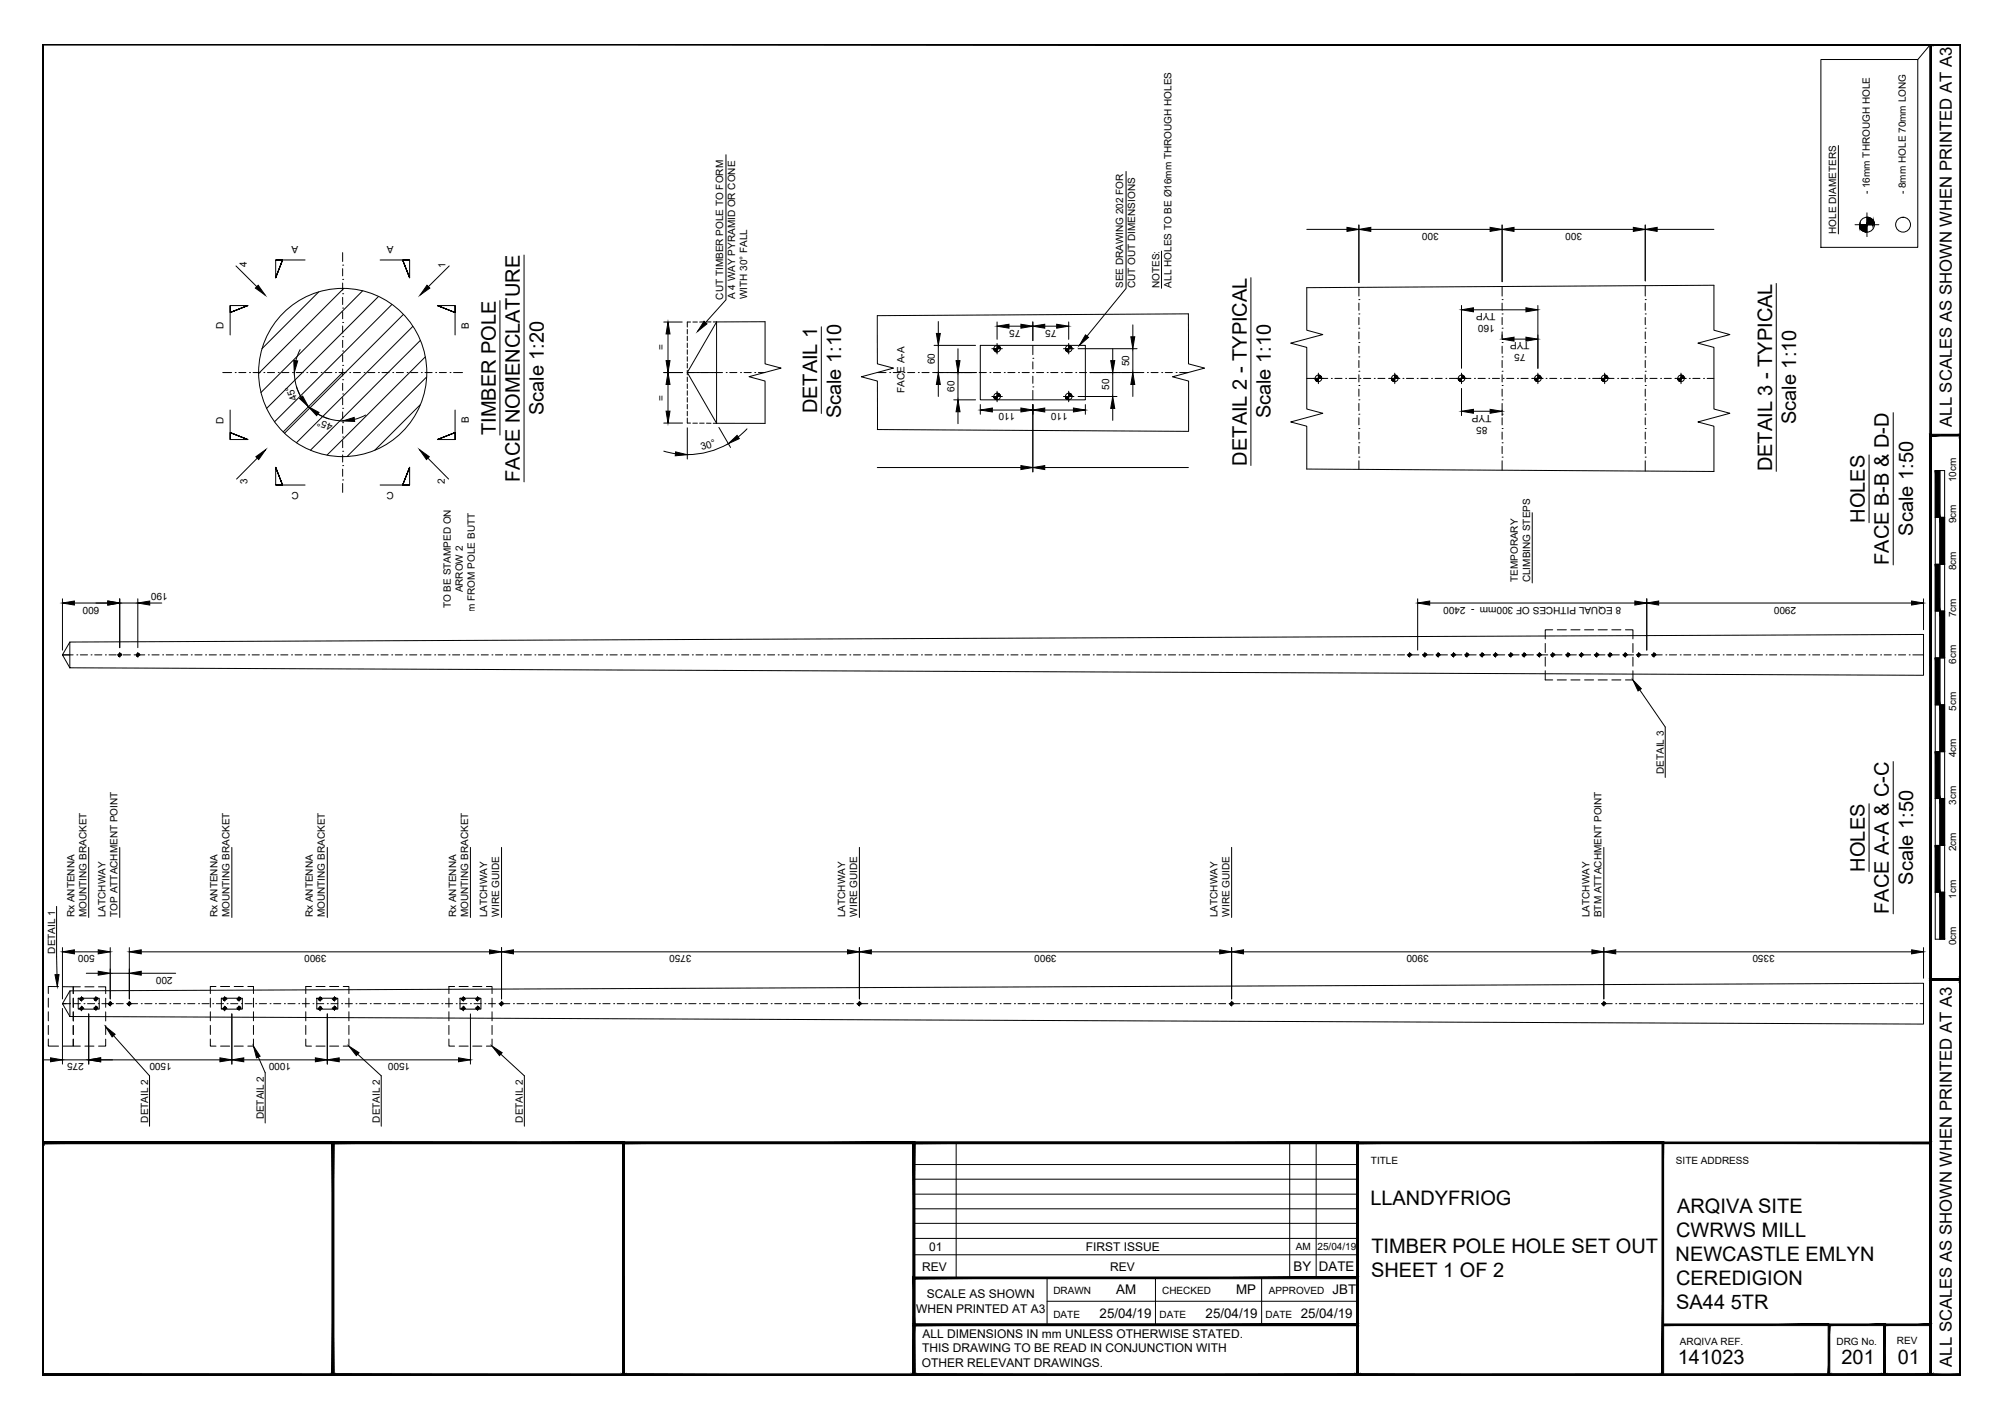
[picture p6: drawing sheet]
<svg xmlns="http://www.w3.org/2000/svg" width="420mm" height="297mm" viewBox="0 0 420 297" stroke-linecap="round" stroke-linejoin="round" font-family="sans-serif">
<defs><g id="words">
<g font-size="4.2">
<text x="114" y="87" transform="rotate(-90 114 87)">Scale 1:20</text>
<text x="171.2" y="86.6" transform="rotate(-90 171.2 86.6)">DETAIL 1</text>
<text x="176.3" y="87.7" transform="rotate(-90 176.3 87.7)">Scale 1:10</text>
<text x="266.3" y="87.7" transform="rotate(-90 266.3 87.7)">Scale 1:10</text>
<text x="376.4" y="88.9" transform="rotate(-90 376.4 88.9)">Scale 1:10</text>
<text x="103.9" y="91.1" transform="rotate(-90 103.9 91.1)">TIMBER POLE</text>
<text x="108.9" y="100.9" transform="rotate(-90 108.9 100.9)">FACE NOMENCLATURE</text>
<text x="261.2" y="97.5" transform="rotate(-90 261.2 97.5)">DETAIL 2 - TYPICAL</text>
<text x="371.3" y="98.7" transform="rotate(-90 371.3 98.7)">DETAIL 3 - TYPICAL</text>
<text x="390.8" y="109.5" transform="rotate(-90 390.8 109.5)">HOLES</text>
<text x="400.9" y="112.2" transform="rotate(-90 400.9 112.2)">Scale 1:50</text>
<text x="395.8" y="118.3" transform="rotate(-90 395.8 118.3)">FACE B-B &amp; D-D</text>
<text x="390.8" y="182.6" transform="rotate(-90 390.8 182.6)">HOLES</text>
<text x="400.9" y="185.3" transform="rotate(-90 400.9 185.3)">Scale 1:50</text>
<text x="395.8" y="191.4" transform="rotate(-90 395.8 191.4)">FACE A-A &amp; C-C</text>
<text x="287.2" y="252.5">LLANDYFRIOG</text>
<text x="351.5" y="254">ARQIVA SITE</text>
<text x="287.4" y="262.5">TIMBER POLE HOLE SET OUT</text>
<text x="351.2" y="259.1">CWRWS MILL</text>
<text x="287.3" y="267.6">SHEET 1 OF 2</text>
<text x="351.1" y="264.1">NEWCASTLE EMLYN</text>
<text x="351.2" y="269.2">CEREDIGION</text>
<text x="351.3" y="274.2">SA44 5TR</text>
<text x="351.6" y="285.7">141023</text>
<text x="385.9" y="285.7">201</text>
<text x="397.7" y="285.7">01</text>
</g>
<g font-size="3.5">
<text x="409" y="89.4" transform="rotate(-90 409 89.4)">ALL SCALES AS SHOWN WHEN PRINTED AT A3</text>
<text x="409" y="286.3" transform="rotate(-90 409 286.3)">ALL SCALES AS SHOWN WHEN PRINTED AT A3</text>
</g>
<g font-size="2.8">
<text x="271.1" y="266.3">BY</text>
<text x="276.4" y="266.3">DATE</text>
<text x="233.9" y="271.1">AM</text>
<text x="259" y="271.1">MP</text>
<text x="279.3" y="271.1">JBT</text>
<text x="230.4" y="276">25/04/19</text>
<text x="252.7" y="276">25/04/19</text>
<text x="272.6" y="276">25/04/19</text>
</g>
<g font-size="2.5">
<text x="194.7" y="262">01</text>
<text x="227.5" y="262">FIRST ISSUE</text>
<text x="193.3" y="266.2">REV</text>
<text x="232.6" y="266.2">REV</text>
<text x="192" y="275">WHEN PRINTED AT A3</text>
<text x="194.2" y="272">SCALE AS SHOWN</text>
<text x="193.3" y="280.3">ALL DIMENSIONS IN mm UNLESS OTHERWISE STATED.</text>
<text x="193.2" y="286.3">OTHER RELEVANT DRAWINGS.</text>
<text x="193.3" y="283.3">THIS DRAWING TO BE READ IN CONJUNCTION WITH</text>
</g>
<g font-size="2.1">
<text x="391.8" y="40.7" transform="rotate(-90 391.8 40.7)">- 16mm THROUGH HOLE</text>
<text x="399.4" y="40.7" transform="rotate(-90 399.4 40.7)">- 8mm HOLE 70mm LONG</text>
<text x="62.5" y="51.6" transform="rotate(-180 62.5 51.6)">A</text>
<text x="82.5" y="51.6" transform="rotate(-180 82.5 51.6)">A</text>
<text x="301.5" y="48.8" transform="rotate(-180 301.5 48.8)">300</text>
<text x="331.5" y="48.8" transform="rotate(-180 331.5 48.8)">300</text>
<text x="384.8" y="49" transform="rotate(-90 384.8 49)">HOLE DIAMETERS</text>
<text x="51.7" y="55.8" transform="rotate(-90 51.7 55.8)">4</text>
<text x="93.4" y="56" transform="rotate(-90 93.4 56)">1</text>
<text x="151.5" y="62.8" transform="rotate(-90 151.5 62.8)">CUT TIMBER POLE TO FORM</text>
<text x="154" y="62.7" transform="rotate(-90 154 62.7)">A 4 WAY PYRAMID OR CONE</text>
<text x="156.6" y="62.7" transform="rotate(-90 156.6 62.7)">WITH 30° FALL</text>
<text x="235.4" y="60.3" transform="rotate(-90 235.4 60.3)">SEE DRAWING 202 FOR</text>
<text x="237.9" y="60.3" transform="rotate(-90 237.9 60.3)">CUT OUT DIMENSIONS</text>
<text x="243" y="60.4" transform="rotate(-90 243 60.4)">NOTES:</text>
<text x="245.5" y="60.2" transform="rotate(-90 245.5 60.2)">ALL HOLES TO BE Ø16mm THROUGH HOLES</text>
<text x="313.4" y="65.6" transform="rotate(-180 313.4 65.6)">TYP</text>
<text x="46.8" y="68.9" transform="rotate(-90 46.8 68.9)">D</text>
<text x="98.2" y="68.9" transform="rotate(-90 98.2 68.9)">B</text>
<text x="213.9" y="69.1" transform="rotate(-180 213.9 69.1)">75</text>
<text x="221.4" y="69.1" transform="rotate(-180 221.4 69.1)">75</text>
<text x="313.2" y="68.1" transform="rotate(-180 313.2 68.1)">160</text>
<text x="320.5" y="71.7" transform="rotate(-180 320.5 71.7)">TYP</text>
<text x="139.3" y="73.4" transform="rotate(-90 139.3 73.4)">=</text>
<text x="195.9" y="76.3" transform="rotate(-90 195.9 76.3)">60</text>
<text x="236.7" y="76.7" transform="rotate(-90 236.7 76.7)">50</text>
<text x="319.7" y="74.2" transform="rotate(-180 319.7 74.2)">75</text>
<text x="62.3" y="83.6" transform="rotate(-112 62.3 83.6)">45°</text>
<text x="139.3" y="83.9" transform="rotate(-90 139.3 83.9)">=</text>
<text x="189.6" y="82.3" transform="rotate(-90 189.6 82.3)">FACE A-A</text>
<text x="200" y="82.1" transform="rotate(-90 200 82.1)">60</text>
<text x="232.4" y="81.7" transform="rotate(-90 232.4 81.7)">50</text>
<text x="46.8" y="88.7" transform="rotate(-90 46.8 88.7)">D</text>
<text x="69.8" y="88.8" transform="rotate(-162 69.8 88.8)">45°</text>
<text x="98.2" y="88.6" transform="rotate(-90 98.2 88.6)">B</text>
<text x="212.8" y="86.6" transform="rotate(-180 212.8 86.6)">110</text>
<text x="223.8" y="86.6" transform="rotate(-180 223.8 86.6)">110</text>
<text x="311.7" y="89.4" transform="rotate(-180 311.7 89.4)">85</text>
<text x="312.5" y="86.8" transform="rotate(-180 312.5 86.8)">TYP</text>
<text x="147.1" y="94.3" transform="rotate(-16 147.1 94.3)">30°</text>
<text x="51.9" y="101.3" transform="rotate(-91 51.9 101.3)">3</text>
<text x="93.2" y="101.3" transform="rotate(-89 93.2 101.3)">2</text>
<text x="409.9" y="101" transform="rotate(-90 409.9 101)">10cm</text>
<text x="62.6" y="103" transform="rotate(-180 62.6 103)">C</text>
<text x="82.5" y="103" transform="rotate(-180 82.5 103)">C</text>
<text x="409.9" y="109.6" transform="rotate(-90 409.9 109.6)">9cm</text>
<text x="409.9" y="119.5" transform="rotate(-90 409.9 119.5)">8cm</text>
<text x="35.1" y="124.3" transform="rotate(-180 35.1 124.3)">190</text>
<text x="97" y="124.1" transform="rotate(-90 97 124.1)">ARROW 2</text>
<text x="318.1" y="121.9" transform="rotate(-90 318.1 121.9)">TEMPORARY</text>
<text x="320.6" y="122" transform="rotate(-90 320.6 122)">CLIMBING STEPS</text>
<text x="20.8" y="127.1" transform="rotate(-180 20.8 127.1)">600</text>
<text x="94.5" y="127.4" transform="rotate(-90 94.5 127.4)">TO BE STAMPED ON</text>
<text x="99.5" y="131.1" transform="rotate(-90 99.5 131.1)">3.5m FROM POLE BUTT</text>
<text x="339.7" y="127.1" transform="rotate(-180 339.7 127.1)">8 EQUAL PITHCES OF 300mm - 2400</text>
<text x="376.4" y="127.1" transform="rotate(-180 376.4 127.1)">2900</text>
<text x="409.9" y="129.3" transform="rotate(-90 409.9 129.3)">7cm</text>
<text x="409.9" y="139.1" transform="rotate(-90 409.9 139.1)">6cm</text>
<text x="409.9" y="148.9" transform="rotate(-90 409.9 148.9)">5cm</text>
<text x="409.9" y="158.6" transform="rotate(-90 409.9 158.6)">4cm</text>
<text x="348.6" y="162.1" transform="rotate(-90 348.6 162.1)">DETAIL 3</text>
<text x="409.9" y="168.6" transform="rotate(-90 409.9 168.6)">3cm</text>
<text x="409.9" y="178.3" transform="rotate(-90 409.9 178.3)">2cm</text>
<text x="409.9" y="188.3" transform="rotate(-90 409.9 188.3)">1cm</text>
<text x="15.6" y="192.2" transform="rotate(-90 15.6 192.2)">Rx ANTENNA</text>
<text x="18.1" y="192.1" transform="rotate(-90 18.1 192.1)">MOUNTING BRACKET</text>
<text x="22.1" y="192.1" transform="rotate(-90 22.1 192.1)">LATCHWAY</text>
<text x="24.6" y="192" transform="rotate(-90 24.6 192)">TOP ATTACHMENT POINT</text>
<text x="45.6" y="192.2" transform="rotate(-90 45.6 192.2)">Rx ANTENNA</text>
<text x="48.1" y="192.1" transform="rotate(-90 48.1 192.1)">MOUNTING BRACKET</text>
<text x="65.6" y="192.2" transform="rotate(-90 65.6 192.2)">Rx ANTENNA</text>
<text x="68.1" y="192.1" transform="rotate(-90 68.1 192.1)">MOUNTING BRACKET</text>
<text x="95.6" y="192.2" transform="rotate(-90 95.6 192.2)">Rx ANTENNA</text>
<text x="98.1" y="192.1" transform="rotate(-90 98.1 192.1)">MOUNTING BRACKET</text>
<text x="102.1" y="192.1" transform="rotate(-90 102.1 192.1)">LATCHWAY</text>
<text x="104.6" y="192" transform="rotate(-90 104.6 192)">WIRE GUIDE</text>
<text x="177.1" y="192.1" transform="rotate(-90 177.1 192.1)">LATCHWAY</text>
<text x="179.6" y="192" transform="rotate(-90 179.6 192)">WIRE GUIDE</text>
<text x="255.1" y="192.1" transform="rotate(-90 255.1 192.1)">LATCHWAY</text>
<text x="257.6" y="192" transform="rotate(-90 257.6 192)">WIRE GUIDE</text>
<text x="333.1" y="192.1" transform="rotate(-90 333.1 192.1)">LATCHWAY</text>
<text x="335.6" y="192.1" transform="rotate(-90 335.6 192.1)">BTM ATTACHMENT POINT</text>
<text x="409.9" y="198" transform="rotate(-90 409.9 198)">0cm</text>
<text x="11.6" y="199.7" transform="rotate(-90 11.6 199.7)">DETAIL 1</text>
<text x="19.8" y="200.1" transform="rotate(-180 19.8 200.1)">500</text>
<text x="68.4" y="200.1" transform="rotate(-180 68.4 200.1)">3900</text>
<text x="144.9" y="200.1" transform="rotate(-180 144.9 200.1)">3750</text>
<text x="221.4" y="200.1" transform="rotate(-180 221.4 200.1)">3900</text>
<text x="299.4" y="200.1" transform="rotate(-180 299.4 200.1)">3900</text>
<text x="371.9" y="200.1" transform="rotate(-180 371.9 200.1)">3350</text>
<text x="36.2" y="204.6" transform="rotate(-180 36.2 204.6)">200</text>
<text x="17.6" y="222.7" transform="rotate(-180 17.6 222.7)">275</text>
<text x="36" y="222.7" transform="rotate(-180 36 222.7)">1500</text>
<text x="61" y="222.7" transform="rotate(-180 61 222.7)">1000</text>
<text x="86" y="222.7" transform="rotate(-180 86 222.7)">1500</text>
<text x="31" y="235.2" transform="rotate(-90 31 235.2)">DETAIL 2</text>
<text x="55.3" y="234.5" transform="rotate(-90 55.3 234.5)">DETAIL 2</text>
<text x="79.6" y="235.2" transform="rotate(-90 79.6 235.2)">DETAIL 2</text>
<text x="109.6" y="235.2" transform="rotate(-90 109.6 235.2)">DETAIL 2</text>
<text x="287.3" y="243.9">TITLE</text>
<text x="351.2" y="243.9">SITE ADDRESS</text>
<text x="271.5" y="261.9">AM</text>
<text x="276.1" y="261.9">25/04/19</text>
<text x="220.8" y="271.1">DRAWN</text>
<text x="243.5" y="271.1">CHECKED</text>
<text x="265.9" y="271.1">APPROVED</text>
<text x="220.8" y="276">DATE</text>
<text x="243" y="276">DATE</text>
<text x="265.2" y="276">DATE</text>
<text x="352.1" y="281.6">ARQIVA REF.</text>
<text x="384.8" y="281.6">DRG No.</text>
<text x="397.5" y="281.6">REV</text>
</g>
</g></defs>
<!-- layer: 0 -->
<g fill="none" stroke="#000" stroke-width=".21">
<path d="M344.8 59.8v2.2M216.4 78h.1M216.4 75.1h.1M216.4 72.3v2M216.4 75.8v1.5M216.4 78.8v1.5M284.8 77.8h.1M284.8 74.8h.1M284.8 71.8h.1M284.8 68.7h.1M284.8 65.8h.1M284.8 62.8h.1"/>
<path d="M284.8 60.2v1.8M284.8 63.5v1.5M284.8 66.5v1.5M284.8 69.5v1.5M284.8 72.5v1.5M284.8 75.5v1.5M284.8 78.5v1.5M314.8 77.8h.1M314.8 74.8h.1M314.8 71.8h.1M314.8 68.7h.1M314.8 65.8h.1"/>
<path d="M314.8 62.8h.1M314.8 60v2M314.8 63.5v1.5M314.8 66.5v1.5M314.8 69.5v1.5M314.8 72.5v1.5M314.8 75.5v1.5M314.8 78.5v1.5M344.8 77.8h.1M344.8 74.8h.1M344.8 71.8h.1M344.8 68.7h.1"/>
<path d="M344.8 65.8h.1M344.8 62.8h.1M344.8 63.5v1.5M344.8 66.5v1.5M344.8 69.5v1.5M344.8 72.5v1.5M344.8 75.5v1.5M344.8 78.5v1.5M216.4 81h.1M216.4 81.8v2M284.8 95.8h.1M284.8 92.8h.1"/>
<path d="M284.8 89.8h.1M284.8 86.8h.1M284.8 83.8h.1M284.8 80.8h.1M284.8 81.5v1.5M284.8 84.5v1.5M284.8 87.5v1.5M284.8 90.5v1.5M284.8 93.5v1.5M284.8 96.5v1.8M314.8 95.8h.1M314.8 92.8h.1"/>
<path d="M314.8 89.8h.1M314.8 86.8h.1M314.8 83.8h.1M314.8 80.8h.1M314.8 81.5v1.5M314.8 84.5v1.5M314.8 87.5v1.5M314.8 90.5v1.5M314.8 93.5v1.5M314.8 96.5v2M344.8 95.8h.1M344.8 92.8h.1"/>
<path d="M344.8 89.8h.1M344.8 86.8h.1M344.8 83.8h.1M344.8 80.8h.1M344.8 81.5v1.5M344.8 84.5v1.5M344.8 87.5v1.5M344.8 90.5v1.5M344.8 93.5v1.5M344.8 96.5v2.2M405.5 98.6h2v98.1h-2zM406.5 98.6v98.1"/>
<path d="M405.5 118.2h2M405.5 108.4h2M13.1 137.2h2.2M16.1 137.2h.1M16.8 137.2h1.5M19.1 137.2h.1M19.8 137.2h1.5M22.1 137.2h.1M22.8 137.2h1.5M25.1 137.2h.1M25.8 137.2h1.5M28.1 137.2h.1"/>
<path d="M28.8 137.2h1.5M31.1 137.2h.1M31.8 137.2h1.5M34.1 137.2h.1M34.8 137.2h1.5M37.1 137.2h.1M37.8 137.2h1.5M40.1 137.2h.1M40.8 137.2h1.5M43.1 137.2h.1M43.8 137.2h1.5M46.1 137.2h.1"/>
<path d="M46.8 137.2h1.5M49.1 137.2h.1M49.8 137.2h1.5M52.1 137.2h.1M52.8 137.2h1.5M55.1 137.2h.1M55.8 137.2h1.5M58.1 137.2h.1M58.8 137.2h1.5M61.1 137.2h.1M61.8 137.2h1.5M64.1 137.2h.1"/>
<path d="M64.8 137.2h1.5M67.1 137.2h.1M67.8 137.2h1.5M70.1 137.2h.1M70.8 137.2h1.5M73.1 137.2h.1M73.8 137.2h1.5M76.1 137.2h.1M76.8 137.2h1.5M79.1 137.2h.1M79.8 137.2h1.5M82.1 137.2h.1"/>
<path d="M82.8 137.2h1.5M85.1 137.2h.1M85.8 137.2h1.5M88.1 137.2h.1M88.8 137.2h1.5M91.1 137.2h.1M91.8 137.2h1.5M94.1 137.2h.1M94.8 137.2h1.5M97.1 137.2h.1M97.8 137.2h1.5M100.1 137.2h.1"/>
<path d="M100.8 137.2h1.5M103.1 137.2h.1M103.8 137.2h1.5M106.1 137.2h.1M106.8 137.2h1.5M109.1 137.2h.1M109.8 137.2h1.5M112.1 137.2h.1M112.8 137.2h1.5M115.1 137.2h.1M115.8 137.2h1.5M118.1 137.2h.1"/>
<path d="M118.8 137.2h1.5M121.1 137.2h.1M121.8 137.2h1.5M124.1 137.2h.1M124.8 137.2h1.5M127.1 137.2h.1M127.8 137.2h1.5M130.1 137.2h.1M130.8 137.2h1.5M133.1 137.2h.1M133.8 137.2h1.5M136.1 137.2h.1"/>
<path d="M136.8 137.2h1.5M139.1 137.2h.1M139.8 137.2h1.5M142.1 137.2h.1M142.8 137.2h1.5M145.1 137.2h.1M145.8 137.2h1.5M148.1 137.2h.1M148.8 137.2h1.5M151.1 137.2h.1M151.8 137.2h1.5M154.1 137.2h.1"/>
<path d="M154.8 137.2h1.5M157.1 137.2h.1M157.8 137.2h1.5M160.1 137.2h.1M160.8 137.2h1.5M163.1 137.2h.1M163.8 137.2h1.5M166.1 137.2h.1M166.8 137.2h1.5M169.1 137.2h.1M169.8 137.2h1.5M172.1 137.2h.1"/>
<path d="M172.8 137.2h1.5M175.1 137.2h.1M175.8 137.2h1.5M178.1 137.2h.1M178.8 137.2h1.5M181.1 137.2h.1M181.8 137.2h1.5M184.1 137.2h.1M184.8 137.2h1.5M187.1 137.2h.1M187.8 137.2h1.5M190.1 137.2h.1"/>
<path d="M190.8 137.2h1.5M193.1 137.2h.1M193.8 137.2h1.5M196.1 137.2h.1M196.8 137.2h1.5M199.1 137.2h.1M199.8 137.2h1.5M202.1 137.2h.1M202.8 137.2h1.5M205.1 137.2h.1M205.8 137.2h1.5M208.1 137.2h.1"/>
<path d="M208.8 137.2h1.5M211.1 137.2h.1M211.8 137.2h1.5M214.1 137.2h.1M214.8 137.2h1.5M217.1 137.2h.1M217.8 137.2h1.5M220.1 137.2h.1M220.8 137.2h1.5M223.1 137.2h.1M223.8 137.2h1.5M226.1 137.2h.1"/>
<path d="M226.8 137.2h1.5M229.1 137.2h.1M229.8 137.2h1.5M232.1 137.2h.1M232.8 137.2h1.5M235.1 137.2h.1M235.8 137.2h1.5M238.1 137.2h.1M238.8 137.2h1.5M241.1 137.2h.1M241.8 137.2h1.5M244.1 137.2h.1"/>
<path d="M244.8 137.2h1.5M247.1 137.2h.1M247.8 137.2h1.5M250.1 137.2h.1M250.8 137.2h1.5M253.1 137.2h.1M253.8 137.2h1.5M256.1 137.2h.1M256.8 137.2h1.5M259.1 137.2h.1M259.8 137.2h1.5M262.1 137.2h.1"/>
<path d="M262.8 137.2h1.5M265.1 137.2h.1M265.8 137.2h1.5M268.1 137.2h.1M268.8 137.2h1.5M271.1 137.2h.1M271.8 137.2h1.5M274.1 137.2h.1M274.8 137.2h1.5M277.1 137.2h.1M277.8 137.2h1.5M280.1 137.2h.1"/>
<path d="M280.8 137.2h1.5M283.1 137.2h.1M283.8 137.2h1.5M286.1 137.2h.1M286.8 137.2h1.5M289.1 137.2h.1M289.8 137.2h1.5M292.1 137.2h.1M292.8 137.2h1.5M295.1 137.2h.1M295.8 137.2h1.5M298.1 137.2h.1"/>
<path d="M298.8 137.2h1.5M301.1 137.2h.1M301.8 137.2h1.5M304.1 137.2h.1M304.8 137.2h1.5M307.1 137.2h.1M307.8 137.2h1.5M310.1 137.2h.1M310.8 137.2h1.5M313.1 137.2h.1M313.8 137.2h1.5M316.1 137.2h.1"/>
<path d="M316.8 137.2h1.5M319.1 137.2h.1M319.8 137.2h1.5M322.1 137.2h.1M322.8 137.2h1.5M325.1 137.2h.1M325.8 137.2h1.5M328.1 137.2h.1M328.8 137.2h1.5M331.1 137.2h.1M331.8 137.2h1.5M334.1 137.2h.1"/>
<path d="M334.8 137.2h1.5M337.1 137.2h.1M337.8 137.2h1.5M340.1 137.2h.1M340.8 137.2h1.5M343.1 137.2h.1M343.8 137.2h1.5M346.1 137.2h.1M346.8 137.2h1.5M349.1 137.2h.1M349.8 137.2h1.5M352.1 137.2h.1"/>
<path d="M352.8 137.2h1.5M355.1 137.2h.1M355.8 137.2h1.5M358.1 137.2h.1M358.8 137.2h1.5M361.1 137.2h.1M361.8 137.2h1.5M364.1 137.2h.1M364.8 137.2h1.5M367.1 137.2h.1M367.8 137.2h1.5M370.1 137.2h.1"/>
<path d="M370.8 137.2h1.5M373.1 137.2h.1M373.8 137.2h1.5M376.1 137.2h.1M376.8 137.2h1.5M379.1 137.2h.1M379.8 137.2h1.5M382.1 137.2h.1M382.8 137.2h1.5M385.1 137.2h.1M385.8 137.2h1.5M388.1 137.2h.1"/>
<path d="M388.8 137.2h1.5M391.1 137.2h.1M391.8 137.2h1.5M394.1 137.2h.1M394.8 137.2h1.5M397.1 137.2h.1M397.8 137.2h1.5M400.1 137.2h.1M400.8 137.2h2.3M405.5 137.8h2M405.5 128h2M405.5 157.5h2"/>
<path d="M405.5 147.7h2M405.5 177.1h2M405.5 167.3h2M405.5 186.9h2M13.1 210.2h.8M14.6 210.2h.1M15.3 210.2h1.5M17.6 210.2h.1M18.3 210.2h1.5M20.6 210.2h.1M21.3 210.2h1.5M23.6 210.2h.1"/>
<path d="M24.3 210.2h1.5M26.6 210.2h.1M27.3 210.2h1.5M29.6 210.2h.1M30.3 210.2h1.5M32.6 210.2h.1M33.3 210.2h1.5M35.6 210.2h.1M36.4 210.2h1.4M38.6 210.2h.1M39.3 210.2h1.5M41.6 210.2h.1"/>
<path d="M42.3 210.2h1.5M44.6 210.2h.1M45.3 210.2h1.5M47.6 210.2h.1M48.3 210.2h1.5M50.6 210.2h.1M51.3 210.2h1.5M53.6 210.2h.1M54.3 210.2h1.5M56.6 210.2h.1M57.3 210.2h1.6M59.6 210.2h.1"/>
<path d="M60.3 210.2h1.5M62.6 210.2h.1M63.3 210.2h1.5M65.6 210.2h.1M66.3 210.2h1.5M68.6 210.2h.1M69.3 210.2h1.5M71.6 210.2h.1M72.3 210.2h1.5M74.6 210.2h.1M75.3 210.2h1.5M77.6 210.2h.1"/>
<path d="M78.3 210.2h1.5M80.6 210.2h.1M81.4 210.2h1.4M83.6 210.2h.1M84.3 210.2h1.5M86.6 210.2h.1M87.3 210.2h1.5M89.6 210.2h.1M90.3 210.2h1.5M92.6 210.2h.1M93.3 210.2h1.5M95.6 210.2h.1"/>
<path d="M96.3 210.2h1.5M98.6 210.2h.1M99.3 210.2h1.5M101.6 210.2h.1M102.3 210.2h1.5M104.6 210.2h.1M105.3 210.2h1.5M107.6 210.2h.1M108.3 210.2h1.5M110.6 210.2h.1M111.3 210.2h1.5M113.6 210.2h.1"/>
<path d="M114.3 210.2h1.5M116.6 210.2h.1M117.3 210.2h1.5M119.6 210.2h.1M120.3 210.2h1.5M122.6 210.2h.1M123.3 210.2h1.5M125.6 210.2h.1M126.3 210.2h1.5M128.6 210.2h.1M129.3 210.2h1.5M131.6 210.2h.1"/>
<path d="M132.3 210.2h1.5M134.6 210.2h.1M135.3 210.2h1.5M137.6 210.2h.1M138.3 210.2h1.5M140.6 210.2h.1M141.3 210.2h1.5M143.6 210.2h.1M144.3 210.2h1.5M146.6 210.2h.1M147.3 210.2h1.5M149.6 210.2h.1"/>
<path d="M150.3 210.2h1.5M152.6 210.2h.1M153.3 210.2h1.5M155.6 210.2h.1M156.3 210.2h1.5M158.6 210.2h.1M159.3 210.2h1.5M161.6 210.2h.1M162.3 210.2h1.5M164.6 210.2h.1M165.3 210.2h1.5M167.6 210.2h.1"/>
<path d="M168.3 210.2h1.5M170.6 210.2h.1M171.3 210.2h1.5M173.6 210.2h.1M174.3 210.2h1.5M176.6 210.2h.1M177.3 210.2h1.5M179.6 210.2h.1M180.3 210.2h1.5M182.6 210.2h.1M183.3 210.2h1.5M185.6 210.2h.1"/>
<path d="M186.3 210.2h1.5M188.6 210.2h.1M189.3 210.2h1.5M191.6 210.2h.1M192.3 210.2h1.5M194.6 210.2h.1M195.3 210.2h1.5M197.6 210.2h.1M198.3 210.2h1.5M200.6 210.2h.1M201.3 210.2h1.5M203.6 210.2h.1"/>
<path d="M204.3 210.2h1.5M206.6 210.2h.1M207.3 210.2h1.5M209.6 210.2h.1M210.3 210.2h1.5M212.6 210.2h.1M213.3 210.2h1.5M215.6 210.2h.1M216.3 210.2h1.5M218.6 210.2h.1M219.3 210.2h1.5M221.6 210.2h.1"/>
<path d="M222.3 210.2h1.5M224.6 210.2h.1M225.3 210.2h1.5M227.6 210.2h.1M228.3 210.2h1.5M230.6 210.2h.1M231.3 210.2h1.5M233.6 210.2h.1M234.3 210.2h1.5M236.6 210.2h.1M237.3 210.2h1.5M239.6 210.2h.1"/>
<path d="M240.3 210.2h1.5M242.6 210.2h.1M243.3 210.2h1.5M245.6 210.2h.1M246.3 210.2h1.5M248.6 210.2h.1M249.3 210.2h1.5M251.6 210.2h.1M252.3 210.2h1.5M254.6 210.2h.1M255.3 210.2h1.5M257.6 210.2h.1"/>
<path d="M258.3 210.2h1.5M260.6 210.2h.1M261.3 210.2h1.5M263.6 210.2h.1M264.3 210.2h1.5M266.6 210.2h.1M267.3 210.2h1.5M269.6 210.2h.1M270.3 210.2h1.5M272.6 210.2h.1M273.3 210.2h1.5M275.6 210.2h.1"/>
<path d="M276.3 210.2h1.5M278.6 210.2h.1M279.3 210.2h1.5M281.6 210.2h.1M282.3 210.2h1.5M284.6 210.2h.1M285.3 210.2h1.5M287.6 210.2h.1M288.3 210.2h1.5M290.6 210.2h.1M291.3 210.2h1.5M293.6 210.2h.1"/>
<path d="M294.3 210.2h1.5M296.6 210.2h.1M297.3 210.2h1.5M299.6 210.2h.1M300.3 210.2h1.5M302.6 210.2h.1M303.3 210.2h1.5M305.6 210.2h.1M306.3 210.2h1.5M308.6 210.2h.1M309.3 210.2h1.5M311.6 210.2h.1"/>
<path d="M312.3 210.2h1.5M314.6 210.2h.1M315.3 210.2h1.5M317.6 210.2h.1M318.3 210.2h1.5M320.6 210.2h.1M321.3 210.2h1.5M323.6 210.2h.1M324.3 210.2h1.5M326.6 210.2h.1M327.3 210.2h1.5M329.6 210.2h.1"/>
<path d="M330.3 210.2h1.5M332.6 210.2h.1M333.3 210.2h1.5M335.6 210.2h.1M336.3 210.2h1.5M338.6 210.2h.1M339.3 210.2h1.5M341.6 210.2h.1M342.3 210.2h1.5M344.6 210.2h.1M345.3 210.2h1.5M347.6 210.2h.1"/>
<path d="M348.3 210.2h1.5M350.6 210.2h.1M351.3 210.2h1.5M353.6 210.2h.1M354.3 210.2h1.5M356.6 210.2h.1M357.3 210.2h1.5M359.6 210.2h.1M360.3 210.2h1.5M362.6 210.2h.1M363.3 210.2h1.5M365.6 210.2h.1"/>
<path d="M366.3 210.2h1.5M368.6 210.2h.1M369.3 210.2h1.5M371.6 210.2h.1M372.3 210.2h1.5M374.6 210.2h.1M375.3 210.2h1.5M377.6 210.2h.1M378.3 210.2h1.5M380.6 210.2h.1M381.3 210.2h1.5M383.6 210.2h.1"/>
<path d="M384.3 210.2h1.5M386.6 210.2h.1M387.3 210.2h1.5M389.6 210.2h.1M390.3 210.2h1.5M392.6 210.2h.1M393.3 210.2h1.5M395.6 210.2h.1M396.3 210.2h1.5M398.6 210.2h.1M399.3 210.2h1.5M401.6 210.2h.1"/>
<path d="M402.3 210.2h.8M200.4 239.4v28.3M270.3 239.4v28.3M275.8 239.4v28.3M191.5 250.1h93M191.5 247h93M191.5 243.9h93M191.5 256.3h93M191.5 253.2h93M191.5 259.4h93M191.5 262.8h93M219.4 267.7v9.8"/>
<path d="M219.4 272.6h65.1M242.1 267.7v9.8M264.4 267.7v9.8"/>
</g>
<!-- layer: MEDIUM THICKNESS -->
<g fill="none" stroke="#000" stroke-width=".21">
<path d="M359.2 59.8l-85.4 .5M388.7 47.1h5M391.2 44.6v5M144 78h6.2M150.2 67.4l-6.2 10.6 6.2 10.7M150.2 67.4v21.3M160.3 67.4h-10.1M207.8 73h2.2M208.9 71.9v2.2M222.8 73h2.3M224 71.9v2.2M249 65.7l-65.2 .4"/>
<path d="M275.2 79.3h2.2M276.3 78.2v2.2M291.2 79.3h2.2M292.3 78.2v2.2M305.2 79.3h2.2M306.3 78.2v2.2M321.2 79.3h2.2M322.3 78.2v2.2M335.2 79.3h2.2M336.3 78.2v2.2M351.2 79.3h2.2M352.3 78.2v2.2"/>
<path d="M150.2 88.7h10.1M183.8 90l65.2 .4M207.8 83.1h2.2M208.9 82v2.2M222.8 83.1h2.3M224 82v2.2M273.8 98.3l85.4 .5M14.6 134.5l388.5-1.6v8.6l-388.5-1.6zM14.6 137.2h-1.5l1.5 2.7M14.6 134.5l-1.5 2.7M14.7 207.6l388.4-1.6v8.5l-388.4-1.6zM14.7 210.2h-1.6l1.6 2.7"/>
<path d="M14.7 207.6l-1.6 2.6"/>
<circle cx="391.2" cy="47.1" r="1.56"/>
<circle cx="398.8" cy="47.1" r="1.56"/>
<circle cx="71.8" cy="78" r="17.6"/>
<circle cx="209" cy="73" r=".69"/>
<circle cx="224" cy="73" r=".69"/>
<circle cx="276.3" cy="79.3" r=".69"/>
<circle cx="292.3" cy="79.3" r=".69"/>
<circle cx="306.3" cy="79.3" r=".69"/>
<circle cx="322.3" cy="79.3" r=".69"/>
<circle cx="336.3" cy="79.3" r=".69"/>
<circle cx="352.3" cy="79.3" r=".69"/>
<circle cx="209" cy="83" r=".69"/>
<circle cx="224" cy="83" r=".69"/>
</g>
<!-- layer: TEXT AND DIMENSIONS -->
<g fill="none" stroke="#000" stroke-width=".21">
<path d="M381.6 12.5h20.3v39.3h-20.3zM404.6 9.3l-2.7 3.2M152.1 32.4v30.4l-4.2 4.8M236 35.9v24.5l-8.2 10M385.2 30.5v18.5M49.5 55.7l4.3 4.3M57.8 54.5h1.4l-1.4 3.7 1.4-3.7-1.4 3.7v-3.7h6.1M71.8 58.5h.1M71.8 55.5h.1M71.8 52.9v1.9M71.8 56.3v1.5M71.8 59.3v1.5"/>
<path d="M79.7 54.5h6.1v3.7l-1.4-3.7 1.4 3.7-1.4-3.7h1.4M94.1 55.7l-4.3 4.3M109.8 53.4v47.5M243.4 52.6v7.8M262.1 58.2v39.3M273.8 48h8.5M284.8 47.1v12.1M287.3 48h25M314.8 47.1v11.9M317.3 48h25M344.8 47.1v11.7M347.3 48h11.9"/>
<path d="M359.2 59.8v9.4l3.3 .9-6.7 1.8 3.4 .9v12.9l3.3 .9-6.7 1.8 3.4 .9v9.5M372.2 59.4v39.3M46.7 78h1.8M48.2 64v1.5l3.7-1.5-3.7 1.5 3.7-1.5h-3.7v6.2M49.3 78h.1M50 78h1.5M52.3 78h.1M53 78h1.5M55.3 78h.1M56 78h1.5M58.3 78h.1M59 78h1.5"/>
<path d="M61.3 78h.1M61.7 78a10.1 10.1 0 0 0 10.1 10.2M62 78h1.5M62.9 73.2l-.9 2.4M64.3 78h.1M65.1 78h1.4M66.8 61.2l-11.9 11.8M67.3 78h.1M68 78h1.5M70.3 78h.1M71 78h1.5M71.8 79.5h.1"/>
<path d="M71.8 76.5h.1M71.8 73.5h.1M71.8 70.5h.1M71.8 67.5h.1M71.8 64.5h.1M71.8 61.5h.1M71.8 62.3v1.5M71.8 65.3v1.5M71.8 68.3v1.5M71.8 71.3v1.5M71.8 74.3v1.5M71.8 77.3v1.5"/>
<path d="M71.8 78l-12.5 12.5M72 60.4l-17.8 17.9M73.3 78h.1M74 78h1.6M76 60.9l-21.3 21.3M76.3 78h.1M77.1 78h1.5M79.3 78h.1M79.3 62.1l-23.4 23.5M80 78h1.5M82.1 63.8l-24.6 24.6M82.3 78h.1"/>
<path d="M83 78h1.5M84.5 65.9l-24.9 24.9M85.3 78h.1M86 78h1.6M86.5 68.4l-24.4 24.4M88.1 71.3l-23 23M88.3 78h.1M89.1 78h1.5M89.1 74.8l-20.6 20.5M89.4 79l-16.7 16.6M91.3 78h.1M92.1 78h1.4"/>
<path d="M94.3 78h.1M95 78h1.9M95.4 64v1.5l-3.7-1.5 3.7 1.5-3.7-1.5h3.7v6.2M104.8 63v28.1M139.1 78h3.9M139.1 67.5h3.9M140 70v5.5M144 78h1.4M146.2 78h.1M146.9 78h1.5M149.2 78h.1M149.9 78h1.5"/>
<path d="M152.2 78h.1M152.9 78h1.5M155.2 78h.1M155.9 78h1.5M158.2 78h.1M158.9 78h1.4M160.3 67.4v8.8l3.4 .9-6.7 1.8 3.3 .9v8.9M172.1 68.5v18.1M183.8 66.1l.1 10.1 3.3 .9-6.7 1.8 3.4 .9v10.2M183.8 78h1.9M186.4 78h.1M187.2 78h1.5"/>
<path d="M189.4 78h.1M190.2 78h1.5M192.4 78h.1M193.2 78h1.5M195.4 78h.1M195.7 78h8.7M195.7 72.3h8.7M196.6 67.4v2.5M196.6 72.3v5.7M198.4 78h.1M200.8 73v2.5M200.8 78v5.8"/>
<path d="M201.4 78h.1M204.4 78h.1M205.2 78h1.5M207.4 78h.1M208.2 78h1.5M208.9 67.4v3.7M210.4 78h.1M211.2 78h1.5M211.4 68.3h2.5M213.4 78h.1M214.2 78h1.5M216.4 78h.1"/>
<path d="M216.4 67.4v4M217.2 78h1.5M218.9 68.3h2.5M219.4 78h.1M220.2 78h1.5M222.4 78h.1M223.2 78h1.5M224 67.4v3.7M225.4 78h.1M225.9 73h12.4M226.2 78h1.5M228.4 78h.1"/>
<path d="M228.4 78h11.3M231.4 78h.1M233.2 73v2.5M233.2 78v5.1M234.4 78h.1M237.4 68.1v2.4M237.4 73v5M237.4 78h.1M240.4 78h.1M241.2 78h1.5M243.4 78h.1M244.2 78h1.5"/>
<path d="M246.5 78h.1M247.2 78h1.8M249 65.7l.1 10.5 3.3 .9-6.7 1.8 3.4 .9v10.6M273.8 79.3h1.4M273.8 60.3v8.9l3.4 .9-6.7 1.8 3.3 .9v12.9l3.4 .9-6.7 1.8 3.3 .9v9M276 79.3h.1M276.7 79.3h1.5M279 79.3h.1M279.7 79.3h1.5M282 79.3h.1M282.7 79.3h1.5M285 79.3h.1"/>
<path d="M285.7 79.3h1.5M288 79.3h.1M288.7 79.3h1.5M291 79.3h.1M291.7 79.3h1.5M294 79.3h.1M294.7 79.3h1.5M297 79.3h.1M297.7 79.3h1.5M300 79.3h.1M300.7 79.3h1.5M303 79.3h.1"/>
<path d="M303.7 79.3h1.5M306 79.3h.1M306.3 64v13.2M306.7 79.3h1.5M308.8 64.9h11M309 79.3h.1M309.7 79.3h1.5M312 79.3h.1M312.7 79.3h1.5M314.8 70.1v.7M315 79.3h.1M315.7 79.3h1.5"/>
<path d="M317.3 71h2.5M318 79.3h.1M318.7 79.3h1.5M321 79.3h.1M321.7 79.3h1.5M322.3 64v13.2M324 79.3h.1M324.7 79.3h1.5M327 79.3h.1M327.7 79.3h1.5M330 79.3h.1M330.7 79.3h1.5"/>
<path d="M333 79.3h.1M333.7 79.3h1.5M336 79.3h.1M336.7 79.3h1.5M339 79.3h.1M339.7 79.3h1.5M342 79.3h.1M342.7 79.3h1.5M345 79.3h.1M345.7 79.3h1.5M348 79.3h.1M348.7 79.3h1.5"/>
<path d="M351 79.3h.1M351.7 79.3h1.5M354 79.3h.1M354.7 79.3h1.5M357 79.3h.1M357.7 79.3h1.5M48.2 85.9v6.2h3.7l-3.7-1.5 3.7 1.5-3.7-1.5v1.5M53.9 96l-4.3 4.4M62.1 80.9l1 2.3M66.6 86.7l2.3 1M71.8 97.5h.1M71.8 94.5h.1"/>
<path d="M71.8 91.5h.1M71.8 88.5h.1M71.8 85.5h.1M71.8 82.5h.1M71.8 80.3v1.5M71.8 83.3v1.5M71.8 86.3v1.5M71.8 89.3v1.5M71.8 92.3v1.5M71.8 95.3v1.5M71.8 98.3v1.5M76.6 86.9l-2.3 1"/>
<path d="M88.1 84.8l-9.6 9.5M89.7 96l4.3 4.4M95.4 85.9v6.2h-3.7l3.7-1.5-3.7 1.5 3.7-1.5v1.5M139.1 88.6h3.9M139.1 94.5l2.4 .5M140 80.5v5.6M144 89.6v6.6M150.7 89.5l2.4 4.2M152.6 92.9a17.2 17.2 0 0 1-8.6 2.3M156.5 89.8l-1.8 1.7M183.8 97.9h30.1M196.6 80.5v2.6"/>
<path d="M199.9 83.8h4.5M200.8 86.3v2.5M205.4 84.8v2M207.9 85.9h6M216.4 84.8v14M218.9 97.9h30.1M218.9 85.9h6M225.9 83.1h8.2M227.4 84.8v2M233.2 85.6v2.5M237.4 80.5v2.6M306.3 81.4v5.7"/>
<path d="M308.8 86.1h3.5M314.8 85.9v1.2M391.7 95.3v14.2M396.7 86.4v31.9M57.8 101.6h1.4l-1.4-3.7 1.4 3.7-1.4-3.7v3.7h6.1M71.8 100.5h.1M71.8 101.3v1.8M79.7 101.6h6.1v-3.7l-1.4 3.7 1.4-3.7-1.4 3.7h1.4M321.1 107.4v14.7M13.1 125.4v10.8M15.6 126.3h7M24.6 137.2h1"/>
<path d="M25.1 125.4v10.3M25.1 136.7v1M25.1 126.3h3.8M28.4 137.2h1M28.9 125.4v10.3M28.9 136.7v1M31.4 126.3h2.5M294.9 137.2h1M295.4 136.7v1M297.1 125.4v10.8M298.1 137.2h1M298.6 136.7v1"/>
<path d="M299.6 126.3h43M300.9 137.2h1M301.4 136.7v1M304.1 137.2h1M304.6 136.7v1M306.9 137.2h1M307.4 136.7v1M310.1 137.2h1M310.6 136.7v1M312.9 137.2h1M313.4 136.7v1M316.1 137.2h1"/>
<path d="M316.6 136.7v1M318.9 137.2h1M319.4 136.7v1M322.1 137.2h1M322.6 136.7v1M323.8 134.8v1.9M323.8 137.6v2M324.9 137.2h1M325.4 131.9h-1.6v1.9M325.4 136.7v1M326.3 131.9h1.9M328.1 137.2h1"/>
<path d="M328.6 136.7v1M329.2 131.9h1.9M330.9 137.2h1M331.4 136.7v1M332 131.9h2M334.1 137.2h1M334.6 136.7v1M334.9 131.9h1.9M336.9 137.2h1M337.4 136.7v1M337.8 131.9h1.9M340.1 137.2h1"/>
<path d="M340.6 136.7v1M340.6 131.9h1.6v1.9M342.2 134.8v1.9M342.2 137.6v2M342.9 137.2h1M343.4 136.7v1M345.1 125.4v10.8M346.1 137.2h1M346.6 136.7v1M347.6 126.3h53M403.1 125.4v6.5M323.8 140.5v1.9h1.6"/>
<path d="M326.3 142.4h1.9M329.2 142.4h1.9M332 142.4h2M334.9 142.4h1.9M337.8 142.4h1.9M342.2 140.5v1.9h-1.6M343.6 144.5l5.4 7.8v10.6M396.7 159.5v31.9M18.6 177.5v14.7M25.1 177.5v14.7M48.6 177.5v14.7M68.6 177.5v14.7"/>
<path d="M98.6 177.5v14.7M105.1 177.5v14.7M180.1 177.5v14.7M258.1 177.5v14.7M336.1 177.5v14.7M391.7 168.4v14.2M11.9 189.9v14.3M13.1 198.5v10.8M15.6 199.4h5M23.1 198.5v10.8M27.1 198.5v10.8M29.6 199.4h73"/>
<path d="M105.1 198.5v10.8M107.6 199.4h70M180.1 198.5v10.8M182.6 199.4h73M258.1 198.5v10.8M260.6 199.4h73M336.1 198.5v10.8M338.6 199.4h62M403.1 198.5v6.4M10.1 217.7v1.4h2.2M10.1 209.1v1.9M10.1 211.9v1.9"/>
<path d="M10.1 214.8v1.9M12.3 206.7h-2.2v1.4M13.1 211.2v11.7M13.2 219.1h2.2v-1.4v1.4h1.4M13.2 206.7h2.2v1.5v-1.5h1.4M15.4 209.1v1.9M15.4 212v1.9M15.4 214.8v1.9M16.4 209.1h4.4v2.3h-4.4zM16.6 209.3h1M16.6 211.2h1M17.1 208.7v1"/>
<path d="M17.1 210.8v1M17.8 219.1h1.9M17.8 206.7h1.9M18.1 203.9h2.5M18.6 212.4v10.5M19.6 211.2h1M19.6 209.3h1M20.1 208.7v1M20.1 210.7v1M20.6 206.7h1.5v1.5M22.1 217.7v1.4h-1.5M22.1 209.1v1.9"/>
<path d="M22.1 212v1.9M22.1 214.8v1.9M22.6 210.2h1M23.1 209.7v1.1M23.1 203.9h4M23.8 216.9l7.5 8.5v10.5M26.6 210.2h1M27.1 209.7v1.1M29.6 203.9h7.2M44.1 217.7v1.4h1.2M44.1 209.1v1.9M44.1 211.9v1.9"/>
<path d="M44.1 214.8v1.9M45.3 206.7h-1.2v1.4M46.2 206.7h1.9M46.2 219.1h1.9M46.4 209.1h4.4v2.3h-4.4zM46.6 209.3h1M46.6 211.2h1M47.1 208.7v1M47.1 210.8v1M48.6 212.4v10.5M49.1 206.7h1.9M49.1 219.1h1.9"/>
<path d="M49.6 211.2h1M49.6 209.3h1M50.1 208.7v1M50.1 210.7v1M51.9 206.7h1.2v1.4M53.1 217.7v1.4h-1.2M53.1 209.1v1.9M53.1 211.9v1.9M53.1 214.8v1.9M64.1 217.7v1.4h1.2M64.1 209.1v1.9M64.1 211.9v1.9"/>
<path d="M64.1 214.8v1.9M65.3 206.7h-1.2v1.4M66.2 206.7h1.9M66.2 219.1h1.9M66.4 209.1h4.4v2.3h-4.4zM66.6 209.3h1M66.6 211.2h1M67.1 208.7v1M67.1 210.8v1M68.6 212.4v10.5M69.1 206.7h1.9M69.1 219.1h1.9"/>
<path d="M69.6 211.2h1M69.6 209.3h1M70.1 208.7v1M70.1 210.7v1M71.9 206.7h1.2v1.4M73.1 217.7v1.4h-1.2M73.1 209.1v1.9M73.1 211.9v1.9M73.1 214.8v1.9M94.1 217.7v1.4h1.2M94.1 209.1v1.9M94.1 211.9v1.9"/>
<path d="M94.1 214.8v1.9M95.3 206.7h-1.2v1.4M96.2 206.7h1.9M96.2 219.1h1.9M96.4 209.1h4.4v2.3h-4.4zM96.6 209.3h1M96.6 211.2h1M97.1 208.7v1M97.1 210.8v1M98.6 212.4v10.5M99.1 206.7h1.9M99.1 219.1h1.9"/>
<path d="M99.6 211.2h1M99.6 209.3h1M100.1 208.7v1M100.1 210.7v1M101.9 206.7h1.2v1.4M103.1 217.7v1.4h-1.2M103.1 209.1v1.9M103.1 211.9v1.9M103.1 214.8v1.9M104.6 210.2h1M105.1 209.7v1.1M179.6 210.2h1"/>
<path d="M180.1 209.7v1.1M257.6 210.2h1M258.1 209.7v1.1M335.6 210.2h1M336.1 209.7v1.1M8.9 222h1.7M13.1 222h5.5M21.1 222h25M51.1 222h15M54.1 221.4l1.5 3.3v10.5M71.1 222h25M75 220.8l4.9 4.6v10.5"/>
<path d="M105 220.8l4.9 4.6v10.5"/>
<circle cx="25.1" cy="137.2" r=".31"/>
<circle cx="28.9" cy="137.2" r=".31"/>
<circle cx="295.4" cy="137.2" r=".31"/>
<circle cx="298.6" cy="137.2" r=".31"/>
<circle cx="301.4" cy="137.2" r=".31"/>
<circle cx="304.6" cy="137.2" r=".31"/>
<circle cx="307.4" cy="137.2" r=".31"/>
<circle cx="310.6" cy="137.2" r=".31"/>
<circle cx="313.4" cy="137.2" r=".31"/>
<circle cx="316.6" cy="137.2" r=".31"/>
<circle cx="319.4" cy="137.2" r=".31"/>
<circle cx="322.6" cy="137.2" r=".31"/>
<circle cx="325.4" cy="137.2" r=".31"/>
<circle cx="328.6" cy="137.2" r=".31"/>
<circle cx="331.4" cy="137.2" r=".31"/>
<circle cx="334.6" cy="137.2" r=".31"/>
<circle cx="337.4" cy="137.2" r=".31"/>
<circle cx="340.6" cy="137.2" r=".31"/>
<circle cx="343.4" cy="137.2" r=".31"/>
<circle cx="346.6" cy="137.2" r=".31"/>
<circle cx="17.1" cy="211.2" r=".31"/>
<circle cx="17.1" cy="209.2" r=".31"/>
<circle cx="20.1" cy="209.2" r=".31"/>
<circle cx="20.1" cy="211.2" r=".31"/>
<circle cx="23.1" cy="210.2" r=".31"/>
<circle cx="27.1" cy="210.2" r=".31"/>
<circle cx="47.1" cy="209.2" r=".31"/>
<circle cx="47.1" cy="211.2" r=".31"/>
<circle cx="50.1" cy="209.2" r=".31"/>
<circle cx="50.1" cy="211.2" r=".31"/>
<circle cx="67.1" cy="209.2" r=".31"/>
<circle cx="67.1" cy="211.2" r=".31"/>
<circle cx="70.1" cy="209.2" r=".31"/>
<circle cx="70.1" cy="211.2" r=".31"/>
<circle cx="97.1" cy="211.2" r=".31"/>
<circle cx="97.1" cy="209.2" r=".31"/>
<circle cx="100.1" cy="209.2" r=".31"/>
<circle cx="100.1" cy="211.2" r=".31"/>
<circle cx="105.1" cy="210.2" r=".31"/>
<circle cx="180.1" cy="210.2" r=".31"/>
<circle cx="258.1" cy="210.2" r=".31"/>
<circle cx="336.1" cy="210.2" r=".31"/>
</g>
<g fill="#000" stroke="#000" stroke-width=".21">
<path d="M54.1 59.8l1.5 2-2.1-1.5zM282.3 47.6l2.5 .4-2.5 .5zM284.8 48l2.5-.4v.9zM312.3 47.6l2.5 .4-2.5 .5zM314.8 48l2.5-.4v.9zM342.3 47.6l2.5 .4-2.5 .5zM344.8 48l2.5-.4v.9zM61.6 75.5l.8 .1-.7 2.4zM89.5 59.8l.6 .5-2.1 1.5zM139.6 75.5h.8l-.4 2.5zM140 67.5l.4 2.5h-.8zM147.5 67.3l.7 .5-2 1.6z"/>
<path d="M196.2 69.9h.8l-.4 2.4zM200.3 75.5h.9l-.4 2.5zM208.9 68.3l2.5-.4v.8zM213.9 67.9l2.5 .4-2.5 .4zM216.4 68.3l2.5-.4v.8zM221.4 67.9l2.6 .4-2.6 .4zM227.5 70.1l.6 .6-1.9 1.6zM232.8 75.5h.8l-.4 2.5zM237 70.5h.8l-.4 2.5zM306.3 64.9l2.5-.4v.8zM314.8 71l2.5-.4v.9zM319.8 70.6l2.5 .4-2.5 .5z"/>
<path d="M319.8 64.5l2.5 .4-2.5 .4zM53.6 95.7l2.1-1.5-1.5 2.1zM62.8 83.5l.6-.5 1.2 2.2zM64.6 85.2l2.3 1.2-.6 .7zM71.8 88.2l2.4-.8 .1 .9zM87.9 94.2l2.1 1.5-.6 .6zM139.6 86.1h.8l-.4 2.5zM140 78l.4 2.5h-.8zM141.6 94.7l2.4 .6-2.5 .2zM152.6 92.9l1.9-1.7 .4 .7zM196.6 78l.4 2.5h-.8zM200.8 83.8l.4 2.5h-.9z"/>
<path d="M205.4 85.9l2.5-.4v.8zM213.9 97.5l2.5 .4-2.5 .5zM213.9 85.5l2.5 .4-2.5 .4zM216.4 97.9l2.5-.4v.9zM216.4 85.9l2.5-.4v.8zM224.9 85.5l2.5 .4-2.5 .4zM233.2 83.1l.4 2.5h-.8zM237.4 78l.4 2.5h-.8zM306.3 86.1l2.5-.4v.9zM312.3 85.7l2.5 .4-2.5 .5zM13.1 126.3l2.5-.4v.8zM22.6 125.9l2.5 .4-2.5 .4z"/>
<path d="M28.9 126.3l2.5-.4v.8zM297.1 126.3l2.5-.4v.8zM342.6 125.9l2.5 .4-2.5 .4zM345.1 126.3l2.5-.4v.8zM400.6 125.9l2.5 .4-2.5 .4zM342.2 142.5l1.7 1.8-.6 .4zM13.1 199.4l2.5-.4v.8zM20.6 199l2.5 .4-2.5 .4zM27.1 199.4l2.5-.4v.8zM102.6 199l2.5 .4-2.5 .4zM105.1 199.4l2.5-.4v.8zM177.6 199l2.5 .4-2.5 .4z"/>
<path d="M180.1 199.4l2.5-.4v.8zM255.6 199l2.5 .4-2.5 .4zM258.1 199.4l2.5-.4v.8zM333.6 199l2.5 .4-2.5 .4zM336.1 199.4l2.5-.4v.8zM400.6 199l2.5 .4-2.5 .4zM11.5 204.2h.9l-.4 2.5zM20.6 203.5l2.5 .4-2.5 .4zM22.1 215.1l2 1.6-.6 .5zM27.1 203.9l2.5-.4v.8zM10.6 221.6l2.5 .4-2.5 .4zM18.6 222l2.5-.4v.8z"/>
<path d="M46.1 221.6l2.5 .4-2.5 .4zM48.6 222l2.5-.4v.8zM53.1 219.1l1.4 2.2-.8 .3zM66.1 221.6l2.5 .4-2.5 .4zM68.6 222l2.5-.4v.8zM73.1 219.1l2.1 1.4-.5 .6zM96.1 221.6l2.5 .4-2.5 .4zM103.1 219.1l2.1 1.4-.5 .6z"/>
<path d="M24.8 137.2v.1l.3-.1zM24.8 137.3l.3-.1-.2 .3zM25.1 137.2l-.2 .3h.2z"/>
<path d="M25.1 137.2h.3v-.2zM25.2 136.9l.2 .1-.3 .2zM25.1 136.9v.3l.1-.3z"/>
<path d="M28.6 137.2v.1l.3-.1zM28.6 137.3l.3-.1-.2 .3zM28.9 137.2l-.2 .3h.2z"/>
<path d="M28.9 137.2h.3v-.2zM29 136.9l.2 .1-.3 .2zM28.9 136.9v.3l.1-.3z"/>
<path d="M295.1 137.2v.1l.3-.1zM295.1 137.3l.3-.1-.2 .3zM295.4 137.2l-.2 .3h.2z"/>
<path d="M295.4 137.2h.3v-.2zM295.5 136.9l.2 .1-.3 .2zM295.4 136.9v.3l.1-.3z"/>
<path d="M298.3 137.2v.1l.3-.1zM298.3 137.3l.3-.1-.2 .3zM298.6 137.2l-.2 .3h.2z"/>
<path d="M298.6 137.2h.3v-.2zM298.8 136.9l.1 .1-.3 .2zM298.6 136.9v.3l.2-.3z"/>
<path d="M301.1 137.2v.1l.3-.1zM301.1 137.3l.3-.1-.2 .3zM301.4 137.2l-.2 .3h.2z"/>
<path d="M301.4 137.2h.3v-.2zM301.5 136.9l.2 .1-.3 .2zM301.4 136.9v.3l.1-.3z"/>
<path d="M304.3 137.2v.1l.3-.1zM304.3 137.3l.3-.1-.2 .3zM304.6 137.2l-.2 .3h.2z"/>
<path d="M304.6 137.2h.3l-.1-.2zM304.7 136.9l.1 .1-.2 .2zM304.6 136.9v.3l.1-.3z"/>
<path d="M307.1 137.2v.1l.3-.1zM307.1 137.3l.3-.1-.2 .3zM307.4 137.2l-.2 .3h.2z"/>
<path d="M307.4 137.2h.3v-.2zM307.5 136.9l.2 .1-.3 .2zM307.4 136.9v.3l.1-.3z"/>
<path d="M310.3 137.2v.1l.3-.1zM310.3 137.3l.3-.1-.2 .3zM310.6 137.2l-.2 .3h.2z"/>
<path d="M310.6 137.2h.3v-.2zM310.7 136.9l.2 .1-.3 .2zM310.6 136.9v.3l.1-.3z"/>
<path d="M313.1 137.2v.1l.3-.1zM313.1 137.3l.3-.1-.2 .3zM313.4 137.2l-.2 .3h.2z"/>
<path d="M313.4 137.2h.3v-.2zM313.5 136.9l.2 .1-.3 .2zM313.4 136.9v.3l.1-.3z"/>
<path d="M316.3 137.2v.1l.3-.1zM316.3 137.3l.3-.1-.2 .3zM316.6 137.2l-.2 .3h.2z"/>
<path d="M316.6 137.2h.3v-.2zM316.7 136.9l.2 .1-.3 .2zM316.6 136.9v.3l.1-.3z"/>
<path d="M319.1 137.2v.1l.3-.1zM319.1 137.3l.3-.1-.2 .3zM319.4 137.2l-.2 .3h.2z"/>
<path d="M319.4 137.2h.3v-.2zM319.5 136.9l.2 .1-.3 .2zM319.4 136.9v.3l.1-.3z"/>
<path d="M322.3 137.2v.1l.3-.1zM322.3 137.3l.3-.1-.2 .3zM322.6 137.2l-.2 .3h.2z"/>
<path d="M322.6 137.2h.3v-.2zM322.7 136.9l.2 .1-.3 .2zM322.6 136.9v.3l.1-.3z"/>
<path d="M325.1 137.2v.1l.3-.1zM325.1 137.3l.3-.1-.2 .3zM325.4 137.2l-.2 .3h.2z"/>
<path d="M325.4 137.2h.3v-.2zM325.6 136.9l.1 .1-.3 .2zM325.4 136.9v.3l.2-.3z"/>
<path d="M328.3 137.2v.1l.3-.1zM328.3 137.3l.3-.1-.2 .3zM328.6 137.2l-.2 .3h.2z"/>
<path d="M328.6 137.2h.3v-.2zM328.7 136.9l.2 .1-.3 .2zM328.6 136.9v.3l.1-.3z"/>
<path d="M331.1 137.2v.1l.3-.1zM331.1 137.3l.3-.1-.2 .3zM331.4 137.2l-.2 .3h.2z"/>
<path d="M331.4 137.2h.3v-.2zM331.5 136.9l.2 .1-.3 .2zM331.4 136.9v.3l.1-.3z"/>
<path d="M334.3 137.2v.1l.3-.1zM334.3 137.3l.3-.1-.2 .3zM334.6 137.2l-.2 .3h.2z"/>
<path d="M334.6 137.2h.3v-.2zM334.7 136.9l.2 .1-.3 .2zM334.6 136.9v.3l.1-.3z"/>
<path d="M337.1 137.2v.1l.3-.1zM337.1 137.3l.3-.1-.2 .3zM337.4 137.2l-.2 .3h.2z"/>
<path d="M337.4 137.2h.3v-.2zM337.6 136.9l.1 .1-.3 .2zM337.4 136.9v.3l.2-.3z"/>
<path d="M340.3 137.2v.1l.3-.1zM340.3 137.3l.3-.1-.2 .3zM340.6 137.2l-.2 .3h.2z"/>
<path d="M340.6 137.2h.3v-.2zM340.7 136.9l.2 .1-.3 .2zM340.6 136.9v.3l.1-.3z"/>
<path d="M343.1 137.2v.1l.3-.1zM343.1 137.3l.3-.1-.2 .3zM343.4 137.2l-.2 .3h.2z"/>
<path d="M343.4 137.2h.3l-.1-.2zM343.5 136.9l.1 .1-.2 .2zM343.4 136.9v.3l.1-.3z"/>
<path d="M346.3 137.2v.1l.3-.1zM346.3 137.3l.3-.1-.2 .3zM346.6 137.2l-.2 .3h.2z"/>
<path d="M346.6 137.2h.3v-.2zM346.7 136.9l.2 .1-.3 .2zM346.6 136.9v.3l.1-.3z"/>
<path d="M16.8 209.3v.1l.3-.1zM16.8 209.4l.3-.1-.2 .2zM17.1 209.3l-.2 .2 .2 .1z"/>
<path d="M16.8 211.2v.2l.3-.2zM16.8 211.4l.3-.2-.2 .3zM17.1 211.2l-.2 .3 .2 .1z"/>
<path d="M17.1 209.3h.3v-.2zM17.2 209l.2 .1-.3 .2zM17.1 208.9v.4l.1-.3z"/>
<path d="M17.1 211.2h.3v-.1zM17.2 211l.2 .1-.3 .1zM17.1 210.9v.3l.1-.2z"/>
<path d="M19.8 211.2v.1l.3-.1zM19.8 211.3l.3-.1-.2 .3zM20.1 211.2l-.2 .3h.2z"/>
<path d="M19.8 209.3v.1l.3-.1zM19.8 209.4l.3-.1-.2 .2zM20.1 209.3l-.2 .2 .2 .1z"/>
<path d="M20.1 211.2h.3v-.2zM20.2 210.9l.2 .1-.3 .2zM20.1 210.9v.3l.1-.3z"/>
<path d="M20.1 209.3h.3v-.2zM20.2 209l.2 .1-.3 .2zM20.1 208.9v.4l.1-.3z"/>
<path d="M22.8 210.2v.2l.3-.2zM22.8 210.4l.3-.2-.2 .3zM23.1 210.2l-.2 .3 .2 .1z"/>
<path d="M23.1 210.2h.3v-.1zM23.2 210l.2 .1-.3 .1zM23.1 209.9v.3l.1-.2z"/>
<path d="M26.8 210.2v.2l.3-.2zM26.8 210.4l.3-.2-.2 .3zM27.1 210.2l-.2 .3 .2 .1z"/>
<path d="M27.1 210.2h.3v-.1zM27.2 210l.2 .1-.3 .1zM27.1 209.9v.3l.1-.2z"/>
<path d="M46.8 209.3v.1l.3-.1zM46.8 209.4l.3-.1-.2 .2zM47.1 209.3l-.2 .2 .2 .1z"/>
<path d="M46.8 211.2v.2l.3-.2zM46.8 211.4l.3-.2-.2 .3zM47.1 211.2l-.2 .3 .2 .1z"/>
<path d="M47.1 209.3h.3v-.2zM47.3 209l.1 .1-.3 .2zM47.1 208.9v.4l.2-.3z"/>
<path d="M47.1 211.2h.3v-.1zM47.3 211l.1 .1-.3 .1zM47.1 210.9v.3l.2-.2z"/>
<path d="M49.8 211.2v.1l.3-.1zM49.8 211.3l.3-.1-.2 .3zM50.1 211.2l-.2 .3h.2z"/>
<path d="M49.8 209.3v.1l.3-.1zM49.8 209.4l.3-.1-.2 .2zM50.1 209.3l-.2 .2 .2 .1z"/>
<path d="M50.1 211.2h.3v-.2zM50.2 210.9l.2 .1-.3 .2zM50.1 210.9v.3l.1-.3z"/>
<path d="M50.1 209.3h.3v-.2zM50.2 209l.2 .1-.3 .2zM50.1 208.9v.4l.1-.3z"/>
<path d="M66.8 209.3v.1l.3-.1zM66.8 209.4l.3-.1-.2 .2zM67.1 209.3l-.2 .2 .2 .1z"/>
<path d="M66.8 211.2v.2l.3-.2zM66.8 211.4l.3-.2-.2 .3zM67.1 211.2l-.2 .3 .2 .1z"/>
<path d="M67.1 209.3h.3v-.2zM67.3 209l.1 .1-.3 .2zM67.1 208.9v.4l.2-.3z"/>
<path d="M67.1 211.2h.3v-.1zM67.3 211l.1 .1-.3 .1zM67.1 210.9v.3l.2-.2z"/>
<path d="M69.8 211.2v.1l.3-.1zM69.8 211.3l.3-.1-.2 .3zM70.1 211.2l-.2 .3h.2z"/>
<path d="M69.8 209.3v.1l.3-.1zM69.8 209.4l.3-.1-.2 .2zM70.1 209.3l-.2 .2 .2 .1z"/>
<path d="M70.1 211.2h.3v-.2zM70.2 210.9l.2 .1-.3 .2zM70.1 210.9v.3l.1-.3z"/>
<path d="M70.1 209.3h.3v-.2zM70.2 209l.2 .1-.3 .2zM70.1 208.9v.4l.1-.3z"/>
<path d="M96.8 209.3v.1l.3-.1zM96.8 209.4l.3-.1-.2 .2zM97.1 209.3l-.2 .2 .2 .1z"/>
<path d="M96.8 211.2v.2l.3-.2zM96.8 211.4l.3-.2-.2 .3zM97.1 211.2l-.2 .3 .2 .1z"/>
<path d="M97.1 209.3h.3v-.2zM97.2 209l.2 .1-.3 .2zM97.1 208.9v.4l.1-.3z"/>
<path d="M97.1 211.2h.3v-.1zM97.2 211l.2 .1-.3 .1zM97.1 210.9v.3l.1-.2z"/>
<path d="M99.8 211.2v.1l.3-.1zM99.8 211.3l.3-.1-.2 .3zM100.1 211.2l-.2 .3h.2z"/>
<path d="M99.8 209.3v.1l.3-.1zM99.8 209.4l.3-.1-.2 .2zM100.1 209.3l-.2 .2 .2 .1z"/>
<path d="M100.1 211.2h.3v-.2zM100.3 210.9l.1 .1-.3 .2zM100.1 210.9v.3l.2-.3z"/>
<path d="M100.1 209.3h.3v-.2zM100.3 209l.1 .1-.3 .2zM100.1 208.9v.4l.2-.3z"/>
<path d="M104.8 210.2v.2l.3-.2zM104.8 210.4l.3-.2-.2 .3zM105.1 210.2l-.2 .3 .2 .1z"/>
<path d="M105.1 210.2h.3v-.1zM105.2 210l.2 .1-.3 .1zM105.1 209.9v.3l.1-.2z"/>
<path d="M179.8 210.2v.2l.3-.2zM179.8 210.4l.3-.2-.2 .3zM180.1 210.2l-.2 .3 .2 .1z"/>
<path d="M180.1 210.2h.3v-.1zM180.2 210l.2 .1-.3 .1zM180.1 209.9v.3l.1-.2z"/>
<path d="M257.8 210.2v.2l.3-.2zM257.8 210.4l.3-.2-.2 .3zM258.1 210.2l-.2 .3 .2 .1z"/>
<path d="M258.1 210.2h.3v-.1zM258.2 210l.2 .1-.3 .1zM258.1 209.9v.3l.1-.2z"/>
<path d="M335.8 210.2v.2l.3-.2zM335.8 210.4l.3-.2-.2 .3zM336.1 210.2l-.2 .3 .2 .1z"/>
<path d="M336.1 210.2h.3v-.1zM336.2 210l.2 .1-.3 .1zM336.1 209.9v.3l.1-.2z"/>
</g>
<!-- layer: MEDIUM THICKNESS -->
<g fill="#000" stroke="#000" stroke-width=".21">
<path d="M389.7 47.1v.2zM392.7 46.5v.6z"/>
<path d="M389.7 47.1v.2zM389.7 47.1v.5z"/>
<path d="M389.7 47.1v.5l.2-.5zM389.9 47.1v.8l-.2-.3z"/>
<path d="M389.9 47.1v.8l.1-.8zM390 47.1v1l-.1-.2z"/>
<path d="M390 47.1v1l.2-1zM390.2 47.1v1.2l-.2-.2z"/>
<path d="M390.2 47.1v1.2l.2-1.2zM390.4 47.1v1.3l-.2-.1z"/>
<path d="M390.4 47.1v1.3l.3-1.3zM390.7 47.1v1.4l-.3-.1z"/>
<path d="M390.7 47.1v1.4l.3-1.4zM391 47.1v1.5l-.3-.1z"/>
<path d="M391 47.1v1.5l.2-1.5zM391.2 47.1v1.5h-.2z"/>
<path d="M391.2 45.5v1.6l.3-1.6zM391.5 45.5v1.6h-.3z"/>
<path d="M391.5 45.5v1.6l.3-1.5zM391.8 45.6v1.5h-.3z"/>
<path d="M391.8 45.6v1.5l.2-1.4zM392 45.7v1.4h-.2z"/>
<path d="M392 45.7v1.4l.2-1.2zM392.2 45.9v1.2h-.2z"/>
<path d="M392.2 45.9v1.2l.2-1zM392.4 46.1v1h-.2z"/>
<path d="M392.4 46.1v1l.2-.8zM392.6 46.3v.8h-.2z"/>
<path d="M392.6 46.3v.8l.1-.6zM392.7 46.5l-.1 .6z"/>
<path d="M392.8 46.8l-.1 .3zM392.8 46.8v.3z"/>
<path d="M208.2 73l.1 .3 .6-.3zM208.3 73.3l.6-.3-.5 .4zM208.4 73.4l.1 .2 .4-.6z"/>
<path d="M208.9 73l-.4 .6 .2 .1zM208.9 73v.7h-.2z"/>
<path d="M209.2 72.4l-.3 .6 .4-.5zM208.9 72.4h.3l-.3 .6z"/>
<path d="M208.9 73h.7v-.2zM208.9 73l.6-.4 .1 .2zM209.3 72.5l-.4 .5 .6-.4z"/>
<path d="M223.3 73v.3l.7-.3zM223.3 73.3l.7-.3-.6 .4zM223.4 73.4l.1 .2 .5-.6z"/>
<path d="M224 73l-.5 .6 .2 .1zM224 73v.7h-.3z"/>
<path d="M224.2 72.4l-.2 .6 .4-.5zM224 72.4h.2l-.2 .6z"/>
<path d="M224 73h.6v-.2zM224 73l.5-.4 .1 .2zM224.4 72.5l-.4 .5 .5-.4z"/>
<path d="M275.6 79.3v.2l.7-.2zM275.6 79.5l.7-.2-.6 .4zM275.7 79.7l.2 .1 .4-.5z"/>
<path d="M276.3 79.3l-.4 .5 .1 .1zM276.3 79.3v.6h-.3z"/>
<path d="M276.5 78.6l-.2 .7 .4-.6zM276.3 78.6h.2l-.2 .7z"/>
<path d="M276.3 79.3h.7l-.1-.2zM276.3 79.3l.5-.4 .1 .2zM276.7 78.7l-.4 .6 .5-.4z"/>
<path d="M291.6 79.3v.2l.7-.2zM291.6 79.5l.7-.2-.6 .4zM291.7 79.7l.2 .1 .4-.5z"/>
<path d="M292.3 79.3l-.4 .5 .1 .1zM292.3 79.3v.6h-.3z"/>
<path d="M292.5 78.6l-.2 .7 .4-.6zM292.3 78.6h.2l-.2 .7z"/>
<path d="M292.3 79.3h.7l-.1-.2zM292.3 79.3l.5-.4 .1 .2zM292.7 78.7l-.4 .6 .5-.4z"/>
<path d="M305.6 79.3v.2l.7-.2zM305.6 79.5l.7-.2-.6 .4zM305.7 79.7l.2 .1 .4-.5z"/>
<path d="M306.3 79.3l-.4 .5 .2 .1zM306.3 79.3v.6h-.2z"/>
<path d="M306.5 78.6l-.2 .7 .4-.6zM306.3 78.6h.2l-.2 .7z"/>
<path d="M306.3 79.3h.6v-.2zM306.3 79.3l.5-.4 .1 .2zM306.7 78.7l-.4 .6 .5-.4z"/>
<path d="M321.6 79.3v.2l.7-.2zM321.6 79.5l.7-.2-.6 .4zM321.7 79.7l.2 .1 .4-.5z"/>
<path d="M322.3 79.3l-.4 .5 .2 .1zM322.3 79.3v.6h-.2z"/>
<path d="M322.5 78.6l-.2 .7 .4-.6zM322.3 78.6h.2l-.2 .7z"/>
<path d="M322.3 79.3h.6v-.2zM322.3 79.3l.5-.4 .1 .2zM322.7 78.7l-.4 .6 .5-.4z"/>
<path d="M335.6 79.3v.2l.7-.2zM335.6 79.5l.7-.2-.6 .4zM335.7 79.7l.2 .1 .4-.5z"/>
<path d="M336.3 79.3l-.4 .5 .1 .1zM336.3 79.3v.6h-.3z"/>
<path d="M336.5 78.6l-.2 .7 .4-.6zM336.3 78.6h.2l-.2 .7z"/>
<path d="M336.3 79.3h.7l-.1-.2zM336.3 79.3l.5-.4 .1 .2zM336.7 78.7l-.4 .6 .5-.4z"/>
<path d="M351.6 79.3v.2l.7-.2zM351.6 79.5l.7-.2-.6 .4zM351.7 79.7l.2 .1 .4-.5z"/>
<path d="M352.3 79.3l-.4 .5 .2 .1zM352.3 79.3v.6h-.2z"/>
<path d="M352.5 78.6l-.2 .7 .4-.6zM352.3 78.6h.2l-.2 .7z"/>
<path d="M352.3 79.3h.7l-.1-.2zM352.3 79.3l.5-.4 .1 .2zM352.7 78.7l-.4 .6 .5-.4z"/>
<path d="M208.2 83.1l.1 .2 .6-.2zM208.3 83.3l.6-.2-.5 .4zM208.4 83.5l.1 .1 .4-.5z"/>
<path d="M208.9 83.1l-.4 .5 .2 .1zM208.9 83.1v.6h-.2z"/>
<path d="M209.2 82.4l-.3 .7 .4-.6zM208.9 82.4h.3l-.3 .7z"/>
<path d="M208.9 83.1h.7v-.3zM208.9 83.1l.6-.5 .1 .2zM209.3 82.5l-.4 .6 .6-.5z"/>
<path d="M223.3 83.1v.2l.7-.2zM223.3 83.3l.7-.2-.6 .4zM223.4 83.5l.1 .1 .5-.5z"/>
<path d="M224 83.1l-.5 .5 .2 .1zM224 83.1v.6h-.3z"/>
<path d="M224.2 82.4l-.2 .7 .4-.6zM224 82.4h.2l-.2 .7z"/>
<path d="M224 83.1h.6v-.3zM224 83.1l.5-.5 .1 .2zM224.4 82.5l-.4 .6 .5-.5z"/>
</g>
<!-- layer: PROPOSED OTHER USER 1 - HIDDEN -->
<g fill="none" stroke="#000" stroke-width=".21">
<path d="M144 69v1M144 70.4v1M144 71.9v.9M144 73.3v.9M144 74.7v1M144 76.1v1M144 77.6v.9M144 79v.9M144.7 67.5h-.7v1M145.2 67.5h.9M147.6 67.4l-1 .1M148 67.4h1"/>
<path d="M149.5 67.4h.7M144 80.4v1M144 81.9v.9M144 83.3v.9M144 84.7v1M144 86.1v1M144 87.6v1h.7M145.2 88.6h.9M146.6 88.6h1M148 88.6l1 .1M149.5 88.7h.7"/>
</g>
<!-- layer: PROPOSED OTHER USER 1 -->
<path d="M205.4 72.3h22v11.5h-22z" fill="none" stroke="#000" stroke-width=".21"/>
<!-- layer: 0 -->
<g fill="#000" stroke="#000" stroke-width=".21">
<path d="M8.9 9.3l.2 .1h401.6zM8.9 9.3h402l-.2 .1z"/>
<path d="M404.4 9.3l.3 .1zM404.4 9.3l.3 .1-.3 278.6zM404.7 9.4l-.3 278.6 .3-.1zM404.4 288l.3-.1z"/>
<path d="M404.6 9.3l.1 .1h6zM404.6 9.3h6.3l-.2 .1z"/>
<path d="M410.7 9.4v278.5l.2-278.6zM410.9 9.3v278.7l-.2-.1z"/>
<path d="M410.7 9.4v278.5l.2-278.6zM410.9 9.3v278.7l-.2-.1z"/>
<path d="M404.4 91l.3 .3 6.2-.3zM404.7 91.3l6.2-.3-.2 .3zM410.9 91l-.2 .3z"/>
<path d="M404.4 91l.3 114v-113.7zM404.4 91l.3 114-.3 .3z"/>
<path d="M405.5 98.6l1 9.8v-9.8zM405.5 98.6l1 9.8h-1z"/>
<path d="M410.9 91.1l-.2 .2 .2 113.9zM410.7 91.3l.2 113.9-.2-.2zM410.7 205l.2 .3zM404.7 205h6l.2 .3zM404.7 205l-.3 .3h6.5z"/>
<path d="M405.5 118.2l1 9.8v-9.8zM405.5 118.2l1 9.8h-1z"/>
<path d="M406.5 108.4l1 9.8v-9.8zM406.5 108.4l1 9.8h-1z"/>
<path d="M405.5 137.8l1 9.8v-9.8zM405.5 137.8l1 9.8h-1z"/>
<path d="M406.5 128l1 9.8v-9.8zM406.5 128l1 9.8h-1z"/>
<path d="M405.5 157.5l1 9.8v-9.8zM405.5 157.5l1 9.8h-1z"/>
<path d="M406.5 147.6l1 9.9v-9.9zM406.5 147.6l1 9.9h-1z"/>
<path d="M405.5 177.1l1 9.8v-9.8zM405.5 177.1l1 9.8h-1z"/>
<path d="M406.5 167.3l1 9.8v-9.8zM406.5 167.3l1 9.8h-1z"/>
<path d="M406.5 186.9l1 9.8v-9.8zM406.5 186.9l1 9.8h-1z"/>
<path d="M404.4 205l.3 .3 6.2-.3zM404.7 205.3l6.2-.3-.2 .3zM410.9 205l-.2 .3z"/>
<path d="M410.9 205.1l-.2 .2 .2 82.7zM410.7 205.3l.2 82.7-.2-.1zM410.7 287.9l.2 .1z"/>
<path d="M8.9 239.2l.2 .4zM8.9 239.2l395.5 .4h-395.3zM8.9 239.2l395.5 .4 .3-.4z"/>
<path d="M9.1 239.6h60.5l.3-.4zM8.9 239.2h61l-60.8 .4zM8.9 239.2l.2 .4z"/>
<path d="M69.9 239.6h60.6l.3-.4zM69.6 239.2h61.2l-60.9 .4zM69.6 239.2l.3 48.7v-48.3zM69.6 239.2l.3 48.7-.3 .1zM69.6 288l.3-.1z"/>
<path d="M130.8 239.6h60.5l.4-.4zM130.5 239.2h61.2l-60.9 .4zM130.5 239.2l.3 48.7v-48.3zM130.5 239.2l.3 48.7-.3 .1zM130.5 288l.3-.1z"/>
<path d="M191.7 239.6h92.6l.4-.4zM191.3 239.2h93.4l-93 .4zM191.3 239.2l.4 48.7v-48.3zM191.3 239.2l.4 48.7-.4 .1zM191.3 288l.4-.1z"/>
<path d="M284.7 239.6h63.6l.3-.4zM284.3 239.2h64.3l-63.9 .4zM284.3 239.2l.4 48.7v-48.3zM284.3 239.2l.4 48.7-.4 .1zM284.3 288l.4-.1z"/>
<path d="M404.7 239.2l-.3 .4 .3 48.4zM404.4 239.6l.3 48.4-.3-.1zM404.4 287.9l.3 .1z"/>
<path d="M191.3 277.3l.4 .4 93-.4zM191.7 277.7l93-.4-.4 .4zM284.7 277.3l-.4 .4 .4 10.3zM284.3 277.7l.4 10.3-.4-.1zM284.3 287.9l.4 .1z"/>
<path d="M191.3 277.7h93.4l-.4-.4zM191.3 277.7l.4-.4h92.6zM191.3 267.5v10.2l.4-.4zM191.3 267.5l.4 .4v9.4zM191.3 267.5l.4 .4 93-.4zM191.7 267.9l93-.4-.4 .4zM284.7 267.5l-.4 .4 .4 9.8zM284.3 267.9l.4 9.8-.4-.4z"/>
<path d="M383.1 277.3l.3 .4 11.7-.4zM383.4 277.7l11.7-.4-.4 .4zM394.7 277.7l.4 10.3v-10.7zM394.7 277.7l.4 10.3-.4-.1zM394.7 287.9l.4 .1z"/>
<path d="M348.5 277.7h34.8v-.4zM348.5 277.3h34.8l-34.8 .4z"/>
<path d="M394.7 277.3l.4 .4 9.6-.4zM395.1 277.7l9.6-.4-.3 .4zM404.7 277.3l-.3 .4 .3 10.3zM404.4 277.7l.3 10.3-.3-.1zM404.4 287.9l.3 .1z"/>
<path d="M9.1 9.4l-.2 278.6 .2-.1zM8.9 9.3l.2 .1-.2 278.6z"/>
<path d="M9.1 239.6l-.2 48.4 .2-.1zM8.9 239.4l.2 .2-.2 48.4z"/>
<path d="M9.1 287.9l60.7 .1-.2-.1zM9.1 287.9l60.7 .1h-60.9z"/>
<path d="M69.6 287.9l.3 .1zM69.9 239.2v48.8l-.3-.1zM69.9 239.2l-.3 .4v48.3z"/>
<path d="M69.9 287.9l60.7 .1-.1-.1zM69.9 287.9l60.7 .1h-60.8z"/>
<path d="M130.5 287.9l.3 .1zM130.8 239.2v48.8l-.3-.1zM130.8 239.2l-.3 .4v48.3z"/>
<path d="M130.8 287.9l60.7 .1-.2-.1zM130.8 287.9l60.7 .1h-60.9z"/>
<path d="M191.3 287.9l.4 .1zM191.7 239.2v48.8l-.4-.1zM191.3 239.6v48.3l.4-48.7z"/>
<path d="M191.7 287.9l92.8 .1-.2-.1zM191.7 287.9l92.8 .1h-93z"/>
<path d="M284.3 287.9l.4 .1zM284.7 239.2v48.8l-.4-.1zM284.7 239.2l-.4 .4v48.3z"/>
<path d="M191.5 288h93l-.2-.1zM191.5 288l.2-.1h92.6zM191.3 288l.4-.1zM191.7 277.7v10.2l-.4 .1zM191.3 277.3v10.7l.4-10.3z"/>
<path d="M284.7 287.9l63.8 .1-.2-.1zM284.7 287.9l63.8 .1h-64z"/>
<path d="M348.3 287.9l.3 .1zM348.6 239.2v48.8l-.3-.1zM348.6 239.2l-.3 .4v48.3z"/>
<path d="M383.3 288h11.6l-.2-.1zM383.4 287.9h11.3l-11.4 .1zM383.1 288l.3-.1zM383.4 277.7v10.2l-.3 .1zM383.1 277.3v10.7l.3-10.3z"/>
<path d="M8.9 288h395.7l-.2-.1zM8.9 288l.2-.1h395.3zM8.9 239.4v48.6l.2-.1zM8.9 239.4l.2 .2v48.3z"/>
<path d="M394.9 288h9.7l-.2-.1zM394.9 288l.2-.1h9.3zM394.7 288l.4-.1zM395.1 277.7v10.2l-.4 .1zM394.7 277.3v10.7l.4-10.3z"/>
<path d="M9.1 287.9l401.8 .1-.2-.1zM9.1 287.9l401.8 .1h-402z"/>
<path d="M404.7 287.9l6.2 .1-.2-.1zM404.7 287.9l6.2 .1h-6.3z"/>
<path d="M404.6 288h6.3l-.2-.1zM404.7 287.9h6l-6.1 .1zM404.4 288l.3-.1zM404.7 205.3v82.6l-.3 .1zM404.4 205v83l.3-82.7z"/>
</g>
<use href="#words"/>
</svg>
